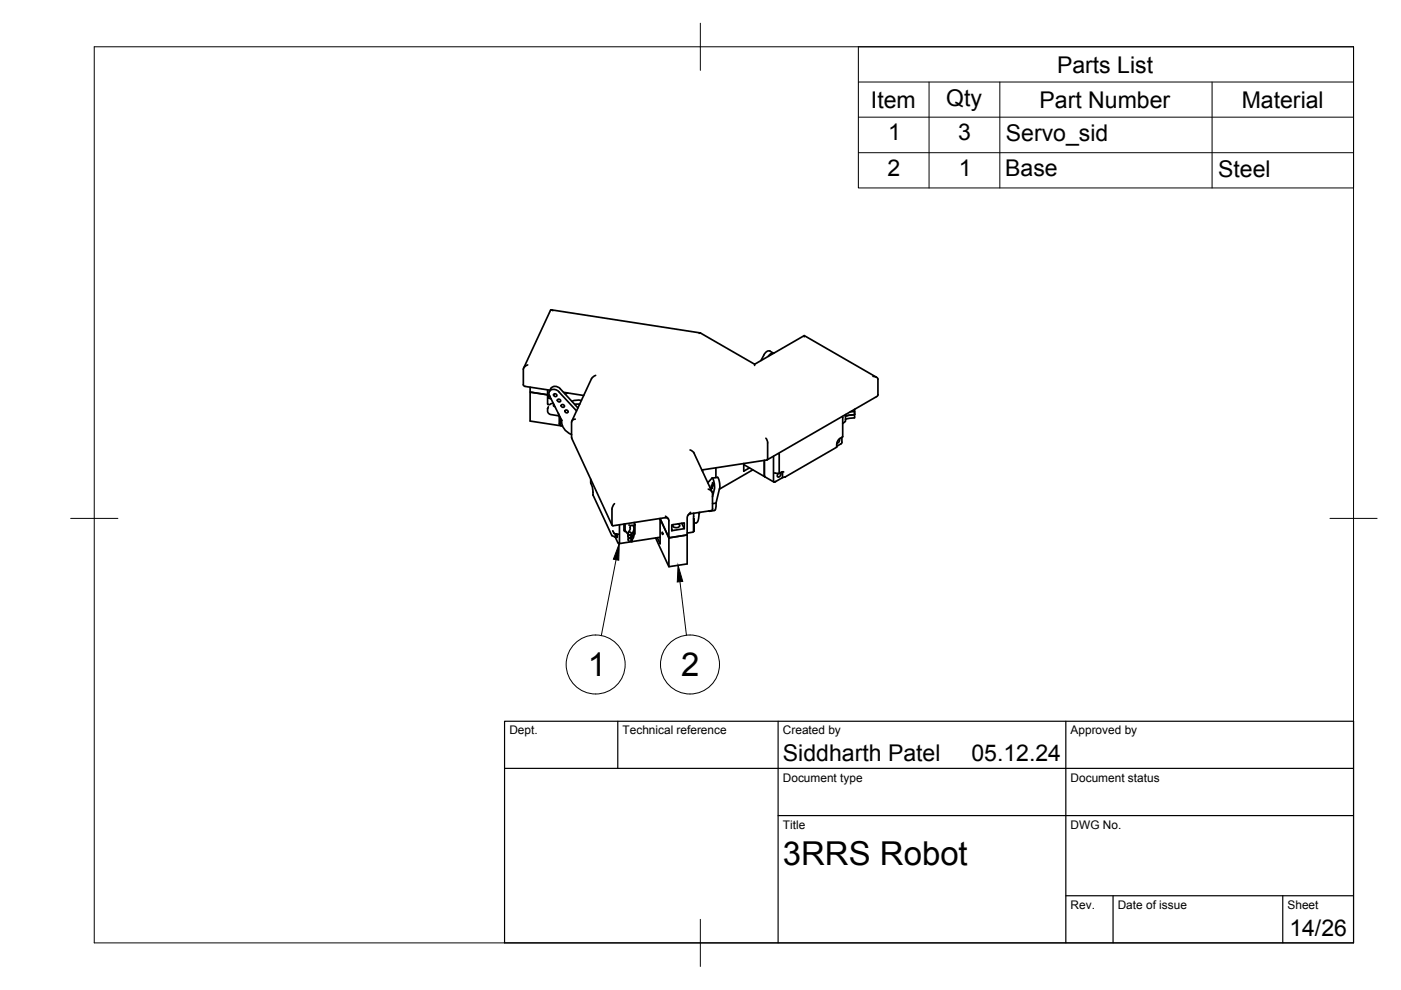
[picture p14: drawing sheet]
<svg xmlns="http://www.w3.org/2000/svg" width="297mm" height="210mm" viewBox="0 0 297 210" stroke-linecap="round" stroke-linejoin="round" font-family="sans-serif">
<defs><g id="words">
<g font-size="7">
<text x="124.6" y="143.4">1</text>
<text x="144.4" y="143.4">2</text>
<text x="166" y="183.4">3RRS Robot</text>
</g>
<g font-size="4.9">
<text x="224.1" y="15.4">Parts List</text>
<text x="184.7" y="22.8">Item</text>
<text x="200.6" y="22.4">Qty</text>
<text x="220.4" y="22.8">Part Number</text>
<text x="263.3" y="22.8">Material</text>
<text x="188.3" y="29.8">1</text>
<text x="203.1" y="29.8">3</text>
<text x="213.3" y="29.9">Servo_sid</text>
<text x="188.2" y="37.3">2</text>
<text x="203.3" y="37.3">1</text>
<text x="213.1" y="37.4">Base</text>
<text x="258.3" y="37.4">Steel</text>
<text x="166" y="161.4">Siddharth Patel</text>
<text x="206" y="161.4">05.12.24</text>
<text x="273.4" y="198.6">14/26</text>
</g>
<g font-size="2.5">
<text x="108" y="155.7">Dept.</text>
<text x="132" y="155.7">Technical reference</text>
<text x="166" y="155.7">Created by</text>
<text x="227" y="155.7">Approved by</text>
<text x="166" y="165.7">Document type</text>
<text x="227" y="165.7">Document status</text>
<text x="166" y="175.7">Title</text>
<text x="227" y="175.7">DWG No.</text>
<text x="227" y="192.7">Rev.</text>
<text x="237" y="192.7">Date of issue</text>
<text x="273" y="192.7">Sheet</text>
</g>
</g></defs>
<!-- layer: Visible -->
<g fill="none" stroke="#000" stroke-width=".36">
<path d="M111.9 77.4a1.25 1.25 0 0 0-.9 .9v3.3l.3 .3M116.9 65.7l31.6 4.9M117.2 65.9l-.4-.2-.1 .1-5.7 12.3M126.3 79.6l-.9 .7-4.2 9M148.2 70.7l.3-.1 11.5 6.6 10.5-6 15.3 8.8M160 77.2v.3M162 75.3l-.7 1.1M163.3 74.5l.7 .4M163.3 74.4l-.7 .1-.6 .7M164 74.9a1.12 1.12 0 0 0-1.1 .7M170.5 71.2v.2M185.1 79.8a.89 .89 0 0 1 1 .6l.1 3.3-.4 .4-23.2 13.4-13.8 2.1"/>
<path d="M111.3 81.9l5.3 .8M112.4 82.1v1l3.7 .6-3.7-.6v6.2l6.9 1M116.1 86.6v.6a.81 .81 0 0 0 .7 .7l1.7 .3M116.1 82.7v3M116.1 86.6h.1M116.2 84h.4M116.3 86.2l-.2 .4M116.5 83.1a1.24 1.24 0 0 1 1.2-1.2l.6 .1 .5 .4 3.7 4.1M116.6 84.1l-.4-.1v.4l.6 .2M117.3 85.5l-.8 .3-.4-.2M117.5 85.8l-.1 .2 .2 .2M118.4 87.7l.7 1.5"/>
<path d="M118.6 88.2v1.7l.2 .3M118.8 88.6l.1 1.6M118.9 90.2l.3 .1M119.5 83.2l4.3 .7M120.3 83.3l-.4 .3M121.2 89.5v3.3M121.2 92.8l8.6 18.6M122 88.9a.7 .7 0 0 0-.8 .6M122.2 87.1l-3.7-4.1a1.16 1.16 0 0 0-1.2-.5 1.16 1.16 0 0 0-.9 1l2.7 5.6a2.93 2.93 0 0 0 2.1 3M122.9 85.7h-1.1M123.3 84.9l-.9-.1-1.1 .3M146.3 95.4l.9 .7"/>
<path d="M147.2 96.1l3.8 8.3M149 99.6v.4M151.8 99.2v2.1M157.7 98.5l4.4 2.6M157.7 98.3v1.6l1.2-.7M159.6 99.6l-7.1 4.1M162.1 97.6v3.3M162.4 92.9l.4 1M162.8 93.9v3.3M162.8 97.2l-.2 .3M164 96.7v5.4M165.2 96.2v.1"/>
<path d="M165.2 96.3v4M177.4 94.7l-10.9 6.4M178 93l-.1 .6-.5 .4M178.5 92.7v1.3l-1.1 .6M178.6 88.3v.2M178.7 88.5h.1M178.7 92.6h-.1a1.86 1.86 0 0 0-1.2 2.2M178.7 88.6v4M179.3 87.9v1.4l-.6 .5M179.3 88.2l1.9-.3v.4v.3l-1.9 .3M180.3 87.3l.8-.1 .1 .7M181.2 86.8v.4"/>
<path d="M125.2 101.6v.8M125.3 102.5l.3 1.1 .1 1.4 4 8.5 .8 .4 .5 1.1 .3 .2v-.1M125.3 102.4v.1M129.9 112.6l.3 .5 .8 .2M130.3 106.8l-.4 .5-.1 .6 .1 3.6 11.1-1.7 .6 .2M130.5 113.2v.6M130.5 113.9h.1M130.5 113.8v.1M130.6 113.2l.2 .8v-.8M131.1 113.3h-.1M131.3 111.3v3.8M132.3 111.1v1.3l.1 .2 .3 .1"/>
<path d="M132.5 111.1v1.4l.8 1M133.2 113.4h.1M133.3 113.4l-.1 .2M133.3 114l-.1 .3M133.6 111.9v.3l-.4 .7M133.6 111.9a.4 .4 0 0 1 .2-.5 .4 .4 0 0 1 .5 .1v1l-.4 .8M133.9 114.8l-2.6 .5M134 114.5v.3M134.4 112.4l-.1 .9-.4 .7M134.4 113.1l-.1 .9-.4 .7M134.5 110.8l.1 .5M134.6 111.3v1.9l-.2 .2"/>
<path d="M134.6 111.3h.1M140 113.9l-6.1 .9M140.4 112.8l.1 .5zM141.1 109.4l.6 .6 .1 .3v3.7l-1.8-4.1M142.4 111.3l2.7-.4v1.2l-2.7 .4zM143.7 111.1l.4 .2a.76 .76 0 0 1-.7 .6 .76 .76 0 0 1-.8-.5l.1-.2M144.5 110.9l.6 1.2M145.7 113.4v6.2l-3.9 .6-2.8-6.1M145.7 113.4l-3.9 .6v6.2M145.7 113.4l-3.9 .6-1.8-4v5.3l-.7-1.3M146.4 108.6l-.7 1v3.8M147 110h.2v2.6"/>
<path d="M147 112.7h.1M147.1 108.8l-.1 3.9-1.3 .3M147.2 112.5l-.1 .1M148.2 108.7a2.45 2.45 0 0 1-.6 2.2h-.4M148.4 108.6l-.2 .3M150.2 103.7a1.27 1.27 0 0 1 .9 .9M150.5 108.3h-.2M150.6 103.5v-.1l.2 .5M150.9 102.9l.1 .7zM150.9 101.4l-.8 1M151 101.4a2.9 2.9 0 0 1 .5 2.3l-.4 1.6M151 101.4l1.1-.2a3.4 3.4 0 0 1 .5 2.3"/>
<path d="M151.1 104.6v3.3M151.1 102.3l.1 .7zM151.1 107.9l-.4 .4-4.4 .6-.4 .3M151.5 108.2l-1.1 .2M151.8 106.7a1.79 1.79 0 0 1-.3 1.5M152.6 103.5l-.8 3.2-.7 .1M162.1 100.9v.2M162.1 101.1l2 1.1M164 102.1l.2 .1M164.4 102.1h.1M165.5 100.2a.62 .62 0 0 1 0 .7 .62 .62 0 0 1-.6 .2l-.1-.3 .2-.4M165.9 100v.2"/>
<path d="M165.9 100.3v.9M165.9 101.2h.1M165.9 101.3l-1.7 .9M166.2 100.1l-.4-.1-.6 .4-1-.1M166.5 101.1l-.6 .2M166.5 101.1h.1"/>
<circle cx="117.7" cy="83.8" r=".33"/>
<circle cx="118.5" cy="85" r=".33"/>
<circle cx="119.3" cy="86.1" r=".33"/>
<circle cx="120.1" cy="87.3" r=".33"/>
<circle cx="133.6" cy="114.4" r=".36"/>
<circle cx="133.6" cy="113.1" r=".36"/>
<circle cx="133.6" cy="113.8" r=".36"/>
</g>
<g fill="#000">
<circle cx="133.3" cy="111.3" r=".18"/>
<circle cx="134.4" cy="111.1" r=".18"/>
</g>
<!-- layer: BORDER -->
<path d="M20 9.9h267v190h-267zM148.5 4.9v10M15 109.9h10M282 109.9h10M148.5 194.9v10" fill="none" stroke="#000" stroke-width=".21"/>
<!-- layer: TITLEBLOCK -->
<path d="M107 152.9h180v47h-180zM131 152.9v10M165 152.9v47M226 152.9v47M107 162.9h180M165 172.9h122M226 189.9h61M236 189.9v10M272 189.9v10" fill="none" stroke="#000" stroke-width=".25"/>
<!-- layer: Parts Lists -->
<path d="M182 9.9h105v29.9h-105zM182 17.4h105M197 17.4v22.4M212 17.4v22.4M257 17.4v22.4M182 24.8h105M182 32.4h105" fill="none" stroke="#000" stroke-width=".21"/>
<!-- layer: Balloons -->
<g fill="none" stroke="#000" stroke-width=".21">
<circle cx="126.3" cy="140.9" r="6.3"/>
<circle cx="146.3" cy="140.9" r="6.3"/>
</g>
<!-- layer: 0 -->
<path d="M131.3 115.2l-.1 3.6-1.2-.2zM143.8 119.9l1 3.4-1.2 .1z" fill="#000" stroke="#000" stroke-width=".21"/>
<path d="M130.6 118.7l-3.1 16.1M144.2 123.3l1.3 11.4" fill="none" stroke="#000" stroke-width=".21"/>
<use href="#words"/>
</svg>
